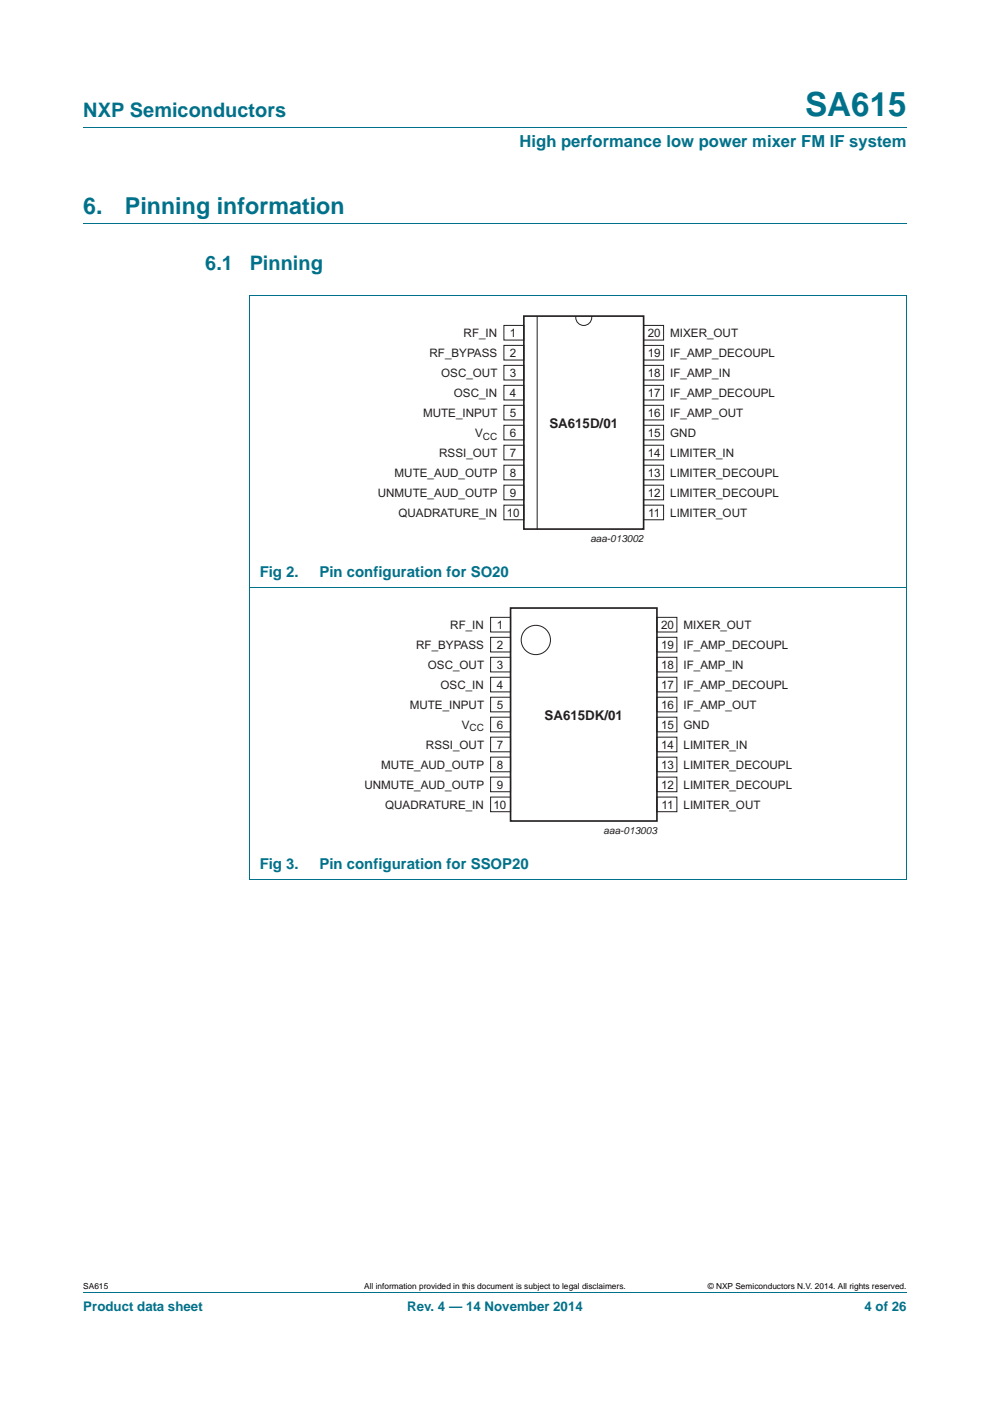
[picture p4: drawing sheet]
<svg xmlns="http://www.w3.org/2000/svg" width="210mm" height="297mm" viewBox="0 0 210 297" stroke-linecap="round" stroke-linejoin="round" font-family="sans-serif">
<defs><g id="words">
<text font-size="7" fill="#00718a" x="170.8" y="24.6">SA615</text>
<g font-size="4.9" fill="#00718a">
<text x="17.7" y="45.4">6.</text>
<text x="26.5" y="45.4">Pinning information</text>
</g>
<g font-size="4.2" fill="#00718a">
<text x="17.7" y="24.9">NXP Semiconductors</text>
<text x="43.5" y="57.3">6.1</text>
<text x="53" y="57.3">Pinning</text>
</g>
<text font-size="3.5" fill="#00718a" x="110.2" y="31.1">High performance low power mixer FM IF system</text>
<g font-size="3.2" fill="#00718a">
<text x="55.1" y="122.4">Fig 2.</text>
<text x="67.8" y="122.4">Pin configuration for SO20</text>
<text x="55.1" y="184.3">Fig 3.</text>
<text x="67.8" y="184.3">Pin configuration for SSOP20</text>
</g>
<g font-size="2.8" fill="#231f20">
<text x="116.5" y="90.7">SA615D/01</text>
<text x="115.5" y="152.6">SA615DK/01</text>
</g>
<g font-size="2.8" fill="#00718a">
<text x="17.7" y="277.9">Product data sheet</text>
<text x="86.4" y="277.9">Rev. 4 — 14 November 2014</text>
<text x="183.4" y="277.9">4 of 26</text>
</g>
<g font-size="2.5" fill="#231f20">
<text x="98.3" y="71.5">RF_IN</text>
<text x="108.2" y="71.5">1</text>
<text x="137.4" y="71.5">20</text>
<text x="142.2" y="71.5">MIXER_OUT</text>
<text x="91.1" y="75.8">RF_BYPASS</text>
<text x="108.2" y="75.7">2</text>
<text x="137.4" y="75.7">19</text>
<text x="142.2" y="75.8">IF_AMP_DECOUPL</text>
<text x="93.6" y="80">OSC_OUT</text>
<text x="108.2" y="79.9">3</text>
<text x="137.4" y="79.9">18</text>
<text x="142.2" y="80">IF_AMP_IN</text>
<text x="89.7" y="88.5">MUTE_INPUT</text>
<text x="96.3" y="84.2">OSC_IN</text>
<text x="108.2" y="84.2">4</text>
<text x="108.2" y="88.4">5</text>
<text x="137.4" y="88.4">16</text>
<text x="137.4" y="84.2">17</text>
<text x="142.2" y="84.2">IF_AMP_DECOUPL</text>
<text x="142.2" y="88.5">IF_AMP_OUT</text>
<text x="100.8" y="92.7">V</text>
<text x="108.2" y="92.6">6</text>
<text x="137.4" y="92.6">15</text>
<text x="142.2" y="92.7">GND</text>
<text x="83.7" y="101.2">MUTE_AUD_OUTP</text>
<text x="93.2" y="96.9">RSSI_OUT</text>
<text x="108.2" y="96.9">7</text>
<text x="108.2" y="101.1">8</text>
<text x="137.4" y="96.9">14</text>
<text x="137.4" y="101.1">13</text>
<text x="142.2" y="96.9">LIMITER_IN</text>
<text x="142.2" y="101.2">LIMITER_DECOUPL</text>
<text x="80.1" y="105.4">UNMUTE_AUD_OUTP</text>
<text x="108.2" y="105.3">9</text>
<text x="137.4" y="105.3">12</text>
<text x="142.2" y="105.4">LIMITER_DECOUPL</text>
<text x="84.5" y="109.6">QUADRATURE_IN</text>
<text x="107.5" y="109.6">10</text>
<text x="137.5" y="109.6">11</text>
<text x="142.2" y="109.6">LIMITER_OUT</text>
<text x="88.3" y="137.7">RF_BYPASS</text>
<text x="95.5" y="133.4">RF_IN</text>
<text x="105.3" y="133.4">1</text>
<text x="105.3" y="137.6">2</text>
<text x="140.2" y="133.4">20</text>
<text x="140.2" y="137.6">19</text>
<text x="145" y="133.4">MIXER_OUT</text>
<text x="145" y="137.7">IF_AMP_DECOUPL</text>
<text x="90.8" y="141.9">OSC_OUT</text>
<text x="105.3" y="141.8">3</text>
<text x="140.2" y="141.8">18</text>
<text x="145" y="141.9">IF_AMP_IN</text>
<text x="93.5" y="146.1">OSC_IN</text>
<text x="105.3" y="146.1">4</text>
<text x="140.2" y="146.1">17</text>
<text x="145" y="146.1">IF_AMP_DECOUPL</text>
<text x="86.9" y="150.4">MUTE_INPUT</text>
<text x="97.9" y="154.6">V</text>
<text x="105.3" y="150.3">5</text>
<text x="105.3" y="154.5">6</text>
<text x="140.2" y="150.3">16</text>
<text x="140.2" y="154.5">15</text>
<text x="145" y="150.4">IF_AMP_OUT</text>
<text x="145" y="154.6">GND</text>
<text x="90.3" y="158.8">RSSI_OUT</text>
<text x="105.3" y="158.8">7</text>
<text x="140.2" y="158.8">14</text>
<text x="145" y="158.8">LIMITER_IN</text>
<text x="77.3" y="167.3">UNMUTE_AUD_OUTP</text>
<text x="80.9" y="163.1">MUTE_AUD_OUTP</text>
<text x="105.3" y="163">8</text>
<text x="105.3" y="167.2">9</text>
<text x="140.2" y="167.2">12</text>
<text x="140.2" y="163">13</text>
<text x="145" y="163.1">LIMITER_DECOUPL</text>
<text x="145" y="167.3">LIMITER_DECOUPL</text>
<text x="81.7" y="171.5">QUADRATURE_IN</text>
<text x="104.7" y="171.5">10</text>
<text x="140.3" y="171.5">11</text>
<text x="145" y="171.5">LIMITER_OUT</text>
</g>
<g font-size="2.1" fill="#231f20">
<text x="102.4" y="93.2">CC</text>
<text x="125.2" y="115">aaa-013002</text>
<text x="99.6" y="155.1">CC</text>
<text x="128" y="176.9">aaa-013003</text>
</g>
<g font-size="1.8">
<text x="17.7" y="273.3">SA615</text>
<text x="77.3" y="273.3">All information provided in this document is subject to legal disclaimers.</text>
<text x="150.1" y="273.3">© NXP Semiconductors N.V. 2014. All rights reserved.</text>
</g>
</g></defs>
<path d="M17.7 27h174.6M17.7 47.4h174.6M52.9 62.6h139.4M53 62.7v123.7M192.3 62.7v123.7h-139.4M52.9 124.5h139.4M17.7 273.9h174.6" fill="none" stroke="#00718a" stroke-width=".21"/>
<g fill="none" stroke="#231f20" stroke-width=".21">
<path d="M106.9 69h4.2v3.1h-4.2zM106.9 73.2h4.2v3.1h-4.2zM106.9 77.5h4.2v3.1h-4.2zM113.9 67v45.3M122.1 67a1.71 1.71 0 0 0 1.7 2 1.71 1.71 0 0 0 1.7-2M136.5 77.5h4.2v3.1h-4.2zM136.5 69h4.2v3.1h-4.2zM136.5 73.2h4.2v3.1h-4.2zM106.9 81.7h4.2v3.1h-4.2zM106.9 85.9h4.2v3.1h-4.2zM106.9 90.2h4.2v3.1h-4.2zM106.9 94.4h4.2v3.1h-4.2z"/>
<path d="M106.9 98.6h4.2v3.1h-4.2zM136.5 94.4h4.2v3.1h-4.2zM136.5 98.6h4.2v3.1h-4.2zM136.5 85.9h4.2v3.1h-4.2zM136.5 90.2h4.2v3.1h-4.2zM136.5 81.7h4.2v3.1h-4.2zM106.9 102.9h4.2v3.1h-4.2zM106.9 107.1h4.2v3.1h-4.2zM136.5 102.9h4.2v3.1h-4.2zM136.5 107.1h4.2v3.1h-4.2zM104.1 130.9h4.2v3.1h-4.2zM104.1 135.1h4.2v3.1h-4.2z"/>
<path d="M104.1 139.4h4.2v3.1h-4.2zM139.3 139.4h4.3v3.1h-4.3zM139.3 130.9h4.3v3.1h-4.3zM139.3 135.1h4.3v3.1h-4.3zM104.1 143.6h4.2v3.1h-4.2zM104.1 147.8h4.2v3.1h-4.2zM104.1 152.1h4.2v3.1h-4.2zM104.1 156.3h4.2v3.1h-4.2zM139.3 156.3h4.3v3.1h-4.3zM139.3 147.8h4.3v3.1h-4.3zM139.3 152.1h4.3v3.1h-4.3zM139.3 143.6h4.3v3.1h-4.3z"/>
<path d="M104.1 160.5h4.2v3.1h-4.2zM104.1 164.8h4.2v3.1h-4.2zM104.1 169h4.2v3.1h-4.2zM139.3 164.8h4.3v3.1h-4.3zM139.3 169h4.3v3.1h-4.3zM139.3 160.5h4.3v3.1h-4.3z"/>
<circle cx="113.7" cy="135.7" r="3.1"/>
</g>
<path d="M111.1 67h25.4v45.2h-25.4zM108.3 128.9h31v45.2h-31z" fill="none" stroke="#231f20" stroke-width=".35"/>
<use href="#words"/>
</svg>
